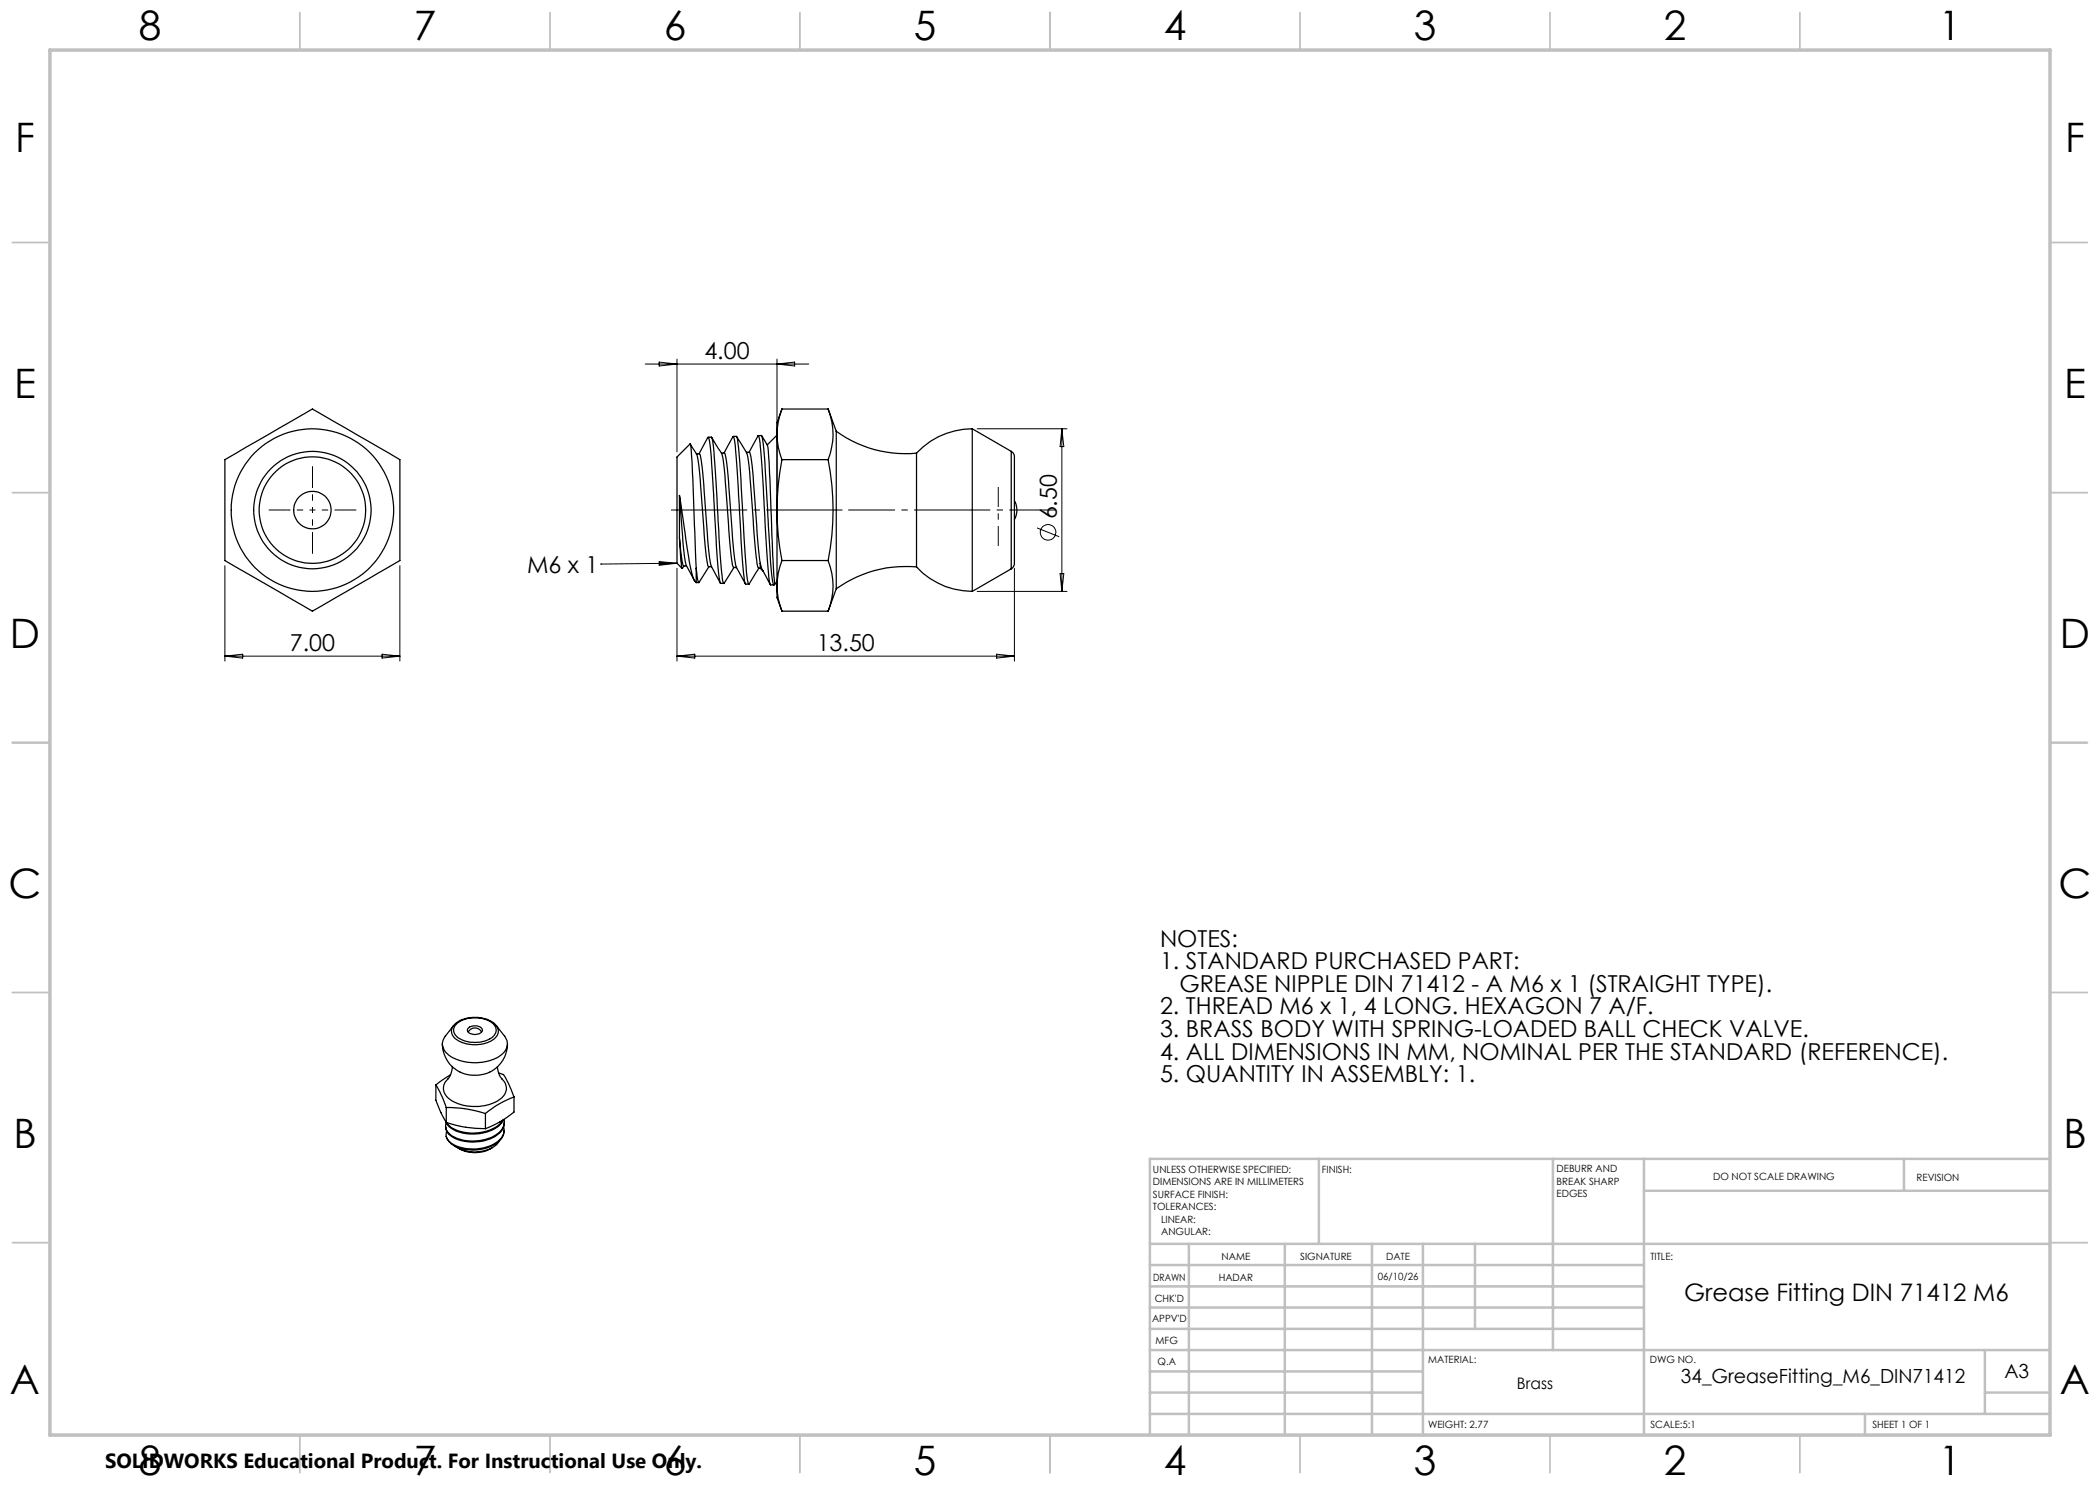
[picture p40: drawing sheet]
<svg xmlns="http://www.w3.org/2000/svg" width="420mm" height="297mm" viewBox="0 0 420 297" stroke-linecap="round" stroke-linejoin="round" font-family="sans-serif">
<defs><g id="words">
<g font-size="8.1">
<text x="27.7" y="8">8</text>
<text x="82.7" y="8">7</text>
<text x="132.7" y="8">6</text>
<text x="182.7" y="8">5</text>
<text x="232.7" y="8">4</text>
<text x="282.7" y="8">3</text>
<text x="332.7" y="8">2</text>
<text x="387.7" y="8">1</text>
<text x="3" y="30.4">F</text>
<text x="413" y="30.4">F</text>
<text x="2.8" y="79.6">E</text>
<text x="412.8" y="79.6">E</text>
<text x="2" y="129.6">D</text>
<text x="412" y="129.6">D</text>
<text x="1.7" y="179.6">C</text>
<text x="411.7" y="179.6">C</text>
<text x="2.7" y="229.6">B</text>
<text x="412.7" y="229.6">B</text>
<text x="2" y="278.9">A</text>
<text x="412" y="278.9">A</text>
<text x="27.7" y="295">8</text>
<text x="82.7" y="295">7</text>
<text x="132.7" y="295">6</text>
<text x="182.7" y="295">5</text>
<text x="232.7" y="295">4</text>
<text x="282.7" y="295">3</text>
<text x="332.7" y="295">2</text>
<text x="387.7" y="295">1</text>
</g>
<text font-size="4.8" x="336.8" y="260.1">Grease Fitting DIN 71412 M6</text>
<g font-size="4.7">
<text x="140.9" y="71.8">4.00</text>
<text x="211.3" y="103.9" transform="rotate(-90 211.3 103.9)">6.50</text>
<text x="105.4" y="114.5">M6 x 1</text>
<text x="58" y="130.2">7.00</text>
<text x="163.3" y="130.2">13.50</text>
<text x="232" y="189.3">NOTES:</text>
<text x="232" y="193.8">1. STANDARD PURCHASED PART:</text>
<text x="232" y="202.9">2. THREAD M6 x 1, 4 LONG. HEXAGON 7 A/F.</text>
<text x="235.9" y="198.4">GREASE NIPPLE DIN 71412 - A M6 x 1 (STRAIGHT TYPE).</text>
<text x="232" y="207.4">3. BRASS BODY WITH SPRING-LOADED BALL CHECK VALVE.</text>
<text x="232" y="211.9">4. ALL DIMENSIONS IN MM, NOMINAL PER THE STANDARD (REFERENCE).</text>
<text x="232" y="216.5">5. QUANTITY IN ASSEMBLY: 1.</text>
</g>
<text font-size="4.1" x="21" y="293.7">SOLIDWORKS Educational Product. For Instructional Use Only.</text>
<g font-size="3.9">
<text x="400.9" y="275.5">A3</text>
<text x="336.2" y="276.5">34_GreaseFitting_M6_DIN71412</text>
</g>
<text font-size="3.2" x="303.4" y="277.9">Brass</text>
<g font-size="2">
<text x="230.6" y="234.6">UNLESS OTHERWISE SPECIFIED:</text>
<text x="230.6" y="237.1">DIMENSIONS ARE IN MILLIMETERS</text>
<text x="230.6" y="239.6">SURFACE FINISH:</text>
<text x="264.4" y="234.6">FINISH:</text>
<text x="311.3" y="234.5">DEBURR AND</text>
<text x="311.3" y="237">BREAK SHARP</text>
<text x="311.3" y="239.5">EDGES</text>
<text x="342.6" y="236">DO NOT SCALE DRAWING</text>
<text x="383.3" y="236.2">REVISION</text>
<text x="230.6" y="242.1">TOLERANCES:</text>
<text x="232.2" y="244.6">LINEAR:</text>
<text x="232.2" y="247.1">ANGULAR:</text>
<text x="244.3" y="252">NAME</text>
<text x="260" y="251.9">SIGNATURE</text>
<text x="277.2" y="251.9">DATE</text>
<text x="330.1" y="251.9">TITLE:</text>
<text x="230.6" y="256.1">DRAWN</text>
<text x="243.7" y="256.1">HADAR</text>
<text x="275.6" y="255.9">06/10/26</text>
<text x="230.9" y="260.3">CHK'D</text>
<text x="230.4" y="264.4">APPV'D</text>
<text x="231.1" y="268.8">MFG</text>
<text x="231.5" y="273">Q.A</text>
<text x="285.6" y="272.5">MATERIAL:</text>
<text x="330" y="272.5">DWG NO.</text>
<text x="285.6" y="285.5">WEIGHT: 2.77</text>
<text x="330.1" y="285.6">SCALE:5:1</text>
<text x="374.5" y="285.6">SHEET 1 OF 1</text>
</g>
</g></defs>
<g fill="none" stroke="#000" stroke-width=".25">
<path d="M45 91.9l17.5-10.1 6.4 3.7 11.1 6.4v20.2l-17.5 10.1-17.5-10.1zM135.9 99.1l.5 6.9a37.1 37.1 0 0 0 .9 7.1l1.5 2.9M135.9 99.1l.4 2.9a110.9 110.9 0 0 0 2.4 13.6l.5 .9M135.9 99.1v8.5M138 88.8l.4 .6a6.1 6.1 0 0 1 1.4 4.4l.3 2.2a159.3 159.3 0 0 0 1.5 17.3h.7M139.3 90.8h.6a14.5 14.5 0 0 1 .8 4.9l.8 10.9a32.2 32.2 0 0 0 .8 6.7l1.8 3.3M139.8 90.8l1.8-3.3a19 19 0 0 1 .8 6l.4 7.5a125.2 125.2 0 0 0 1.3 15.6l.7 .1M142.3 87.5a13.5 13.5 0 0 1 .6 4.6l.7 10.9a112.8 112.8 0 0 0 1.1 13.6h.2M142.3 87.4l-.7 .1M142.3 87.5l1.4 2.2a4.5 4.5 0 0 1 1.1 3.4l.2 2a211.8 211.8 0 0 0 1.6 18.2 .54 .54 0 0 0 .7 .2M144.9 90.6a32.2 32.2 0 0 1 1 8.1l.6 8.5 .5 5.1 .2 1.1 1.9 3.4M144.9 90.6h-.6"/>
<path d="M146.5 87.4l.1-.1a8.7 8.7 0 0 1 .6 3.4l.7 11.3a144.9 144.9 0 0 0 1.1 14.7l.2 .1M146.6 87.3l-1.8 3.3M146.6 87.3h.7a81.4 81.4 0 0 1 1.1 12.4l.2 3.3a150.4 150.4 0 0 0 1 13.6l.2 .2M147.3 87.3l1 1.6a6.8 6.8 0 0 1 1.5 4.4l.1 1.1a292.5 292.5 0 0 0 1.6 18.8l.2 .5M149.3 90.4h.6a13 13 0 0 1 .7 4.9l.9 12.5 .5 4.9M151.6 87.2l.1-.1a34.4 34.4 0 0 1 .8 7.4l.4 7.5a146.1 146.1 0 0 0 1.1 14.8l.1 .2h.7M151.6 87.2l-1.8 3.2M152.3 87.1a22.1 22.1 0 0 1 .7 6.7l.6 9.2a121.5 121.5 0 0 0 1.1 13.9h.1M152.3 87.1h-.7M152.3 87.1l1 1.7a5.1 5.1 0 0 1 .4 2.7l.6 14.4a79.8 79.8 0 0 0 .7 10.7l.4 .4M155.4 86.9v15.1M155.4 86.9a13.6 13.6 0 0 0 1 5"/>
<path d="M155.4 87l-1.9 2M156.4 91.9a52.4 52.4 0 0 0-1 10.1M156.4 81.8a13.9 13.9 0 0 0-1 5.1M156.4 81.8l-1 2.7v2.4M156.4 91.9h9.2M156.4 81.8h9.2M165.6 91.9a52 52 0 0 1 0 20.2M165.6 81.8a13.5 13.5 0 0 1 0 10.1M165.6 81.8l1.7 4.5M167.3 86.3a23.3 23.3 0 0 0 16 4.3M167.3 86.3v31.5M183.3 90.6v22.8"/>
<path d="M194.5 85.8a15.4 15.4 0 0 0-11.2 4.8M194.5 85.8v32.5M194.5 85.8l7.7 4.5M202.2 90.3a1.97 1.97 0 0 1 .7 2.1v20.3a1.29 1.29 0 0 1-.7 1.1M202.2 90.3v23.5M135.9 107.6l.4 5.9 .2 .2 .2-.5h.6M135.9 107.6a19.1 19.1 0 0 0 .8 5.6M139.2 113.7v2.8M139.2 113.7l.4 2.3 .1 .4 .1 .1M139.2 113.7l-.5-13.8a75 75 0 0 0-.7-11.1l-2.6 2.6v21.2l1 1.1M139.2 116.5h.6M141.8 113.3l-2 3.2"/>
<path d="M146.8 113.5l-2 3.2M149.2 116.8h.6M151.7 113.7h.3M151.8 113.7l-2 3.1M152 112.7l.5 1.3M152 112.7v1M152 113.7l.6 .6M152.5 114.1l1.6 2.8M155 116.7l-.2 .3M155.4 117.2a13.6 13.6 0 0 0 1 5M155.4 102a51.7 51.7 0 0 0 1 10.1M155.4 102v15.2"/>
<path d="M155.4 117.2v2.3l1 2.7M156.4 112.1a13.9 13.9 0 0 0-1 5.1M156.4 112.1h9.2M165.6 112.1a13.5 13.5 0 0 1 0 10.1M167.3 117.8l-1.7 4.4M183.3 113.4a15.3 15.3 0 0 0 11.2 4.9M183.3 113.4a23.8 23.8 0 0 0-16 4.4M202.2 113.8l-7.7 4.5M202.9 100.2a3.7 3.7 0 0 1 0 3.7M156.4 122.2h9.2M87.2 217l1.3 2.5 .8 2M87.2 217a8.1 8.1 0 0 0 .7 5l1.4 2.5"/>
<path d="M88.5 208.8a6.3 6.3 0 0 0 3.5 5.7M90.1 215l-2.9 2M90.5 213.4a4.8 4.8 0 0 1-1.6 3.2 2.79 2.79 0 0 0 1.8 3.7 9.3 9.3 0 0 0 9.7-.8 2.55 2.55 0 0 0-.2-3.9l-.6-1.3-.1-.9M90.7 205.1l-1.7 2.2a2.61 2.61 0 0 0 .9 3.8 9.7 9.7 0 0 0 10.4-.2 2.55 2.55 0 0 0 .6-3.6l-1.6-2.2M90.7 205.1a1.94 1.94 0 0 0 1 3 6.9 6.9 0 0 0 7.4-.6 1.75 1.75 0 0 0 .2-2.4M90.7 205.1h.1M90.7 205.1a6.5 6.5 0 0 1 6.9-1.2l1.2 .7 .5 .5M91.4 204.7a6.2 6.2 0 0 1 7.3 .2 1.82 1.82 0 0 1-.9 3 6.2 6.2 0 0 1-6.6-.7 1.64 1.64 0 0 1 .2-2.5zM92 214.4a7.1 7.1 0 0 0 5.9 0M93.6 205.7a1.95 1.95 0 0 1 2.8 .2 1.27 1.27 0 0 1-1.7 1l-.3-.1a.78 .78 0 0 1-.8-1.1zM93.6 206.4a1.51 1.51 0 0 1 2.7 0M99.7 214.6a2.21 2.21 0 0 1 1.8 1.6l1.3 3.2"/>
<path d="M101.5 208.8a6.4 6.4 0 0 1-3.6 5.7M102.8 219.4a20 20 0 0 0-5.7 3.3M102.8 219.4v3a20 20 0 0 1-5.7 3.3M89.3 221.5a24.3 24.3 0 0 1 7.8 1.2M89.3 224.5a23.9 23.9 0 0 0 7.8 1.2M89.3 227.3a3.8 3.8 0 0 0 2.2 2.2M89.3 221.5v3M89.4 226.3l-.1 1M90.9 229.2l.6 .3M97.1 222.7v3M98.5 229.5a6.6 6.6 0 0 1-6.8 .2M99.9 228.2a5.9 5.9 0 0 1-5.6 2.2 6 6 0 0 1-3-1"/>
<path d="M100.6 224a7.3 7.3 0 0 1-6.9 2.6 5.7 5.7 0 0 1-4.3-2.1M100.7 225.4a2.85 2.85 0 0 1-1.6 3.2 8.6 8.6 0 0 1-9.1-.2l-.6-.7-.1-.4M100.7 223.9a6.1 6.1 0 0 1-5.2 2.9 7.3 7.3 0 0 1-6-1.8l-.3-.6M100.8 223.9a3 3 0 0 1-2 3.3 8.7 8.7 0 0 1-8.9-.4 1.94 1.94 0 0 1-.6-2.2M100.8 226.1a3.8 3.8 0 0 1-3 3.3 9.2 9.2 0 0 1-6.3 .1M100.9 224.5a3.6 3.6 0 0 1-2.7 3.2 8.5 8.5 0 0 1-8.5-.9l-.4-.7-.2-.8"/>
<circle cx="62.5" cy="102" r="11.7"/>
<circle cx="62.5" cy="102" r="10.7"/>
<circle cx="62.5" cy="102" r="3.7"/>
<circle cx="62.5" cy="102" r="16.2"/>
</g>
<g fill="none" stroke="#000" stroke-width=".2">
<path d="M129 72.8h32.7M131.8 72.4l3.6 .4-3.6 .4zM135.4 71.8v18.6M155.4 71.8v29.2M155.4 72.8l3.5-.4v.8zM195.4 85.8h18M212.4 85.8v32.5M212.4 85.8l.4 3.5h-.8zM45 113.1v19.1M80 113.1v19.1M120.2 112.8h.1M131.8 112.3l3.6 .3-3.6 .5z"/>
<path d="M135.4 112.6l-15.2 .2M135.4 113.7v18.5M195.4 118.3h18M202.9 113.7v18.5M207.4 105.6l4.4 1.7M212 114.7h.8l-.4 3.6zM45 131.2h35M45 131.2l3.5-.4v.8zM76.4 130.8l3.6 .4-3.6 .4zM135.4 131.2h67.5M135.4 131.2l3.6-.4v.8zM199.3 130.8l3.6 .4-3.6 .4z"/>
<circle cx="209.6" cy="106.5" r="1.55"/>
</g>
<path d="M62.5 102v-5M62.5 102h-5M62.5 102v5M62.5 102h5" fill="none" stroke="#000" stroke-width=".2" stroke-dasharray="15.2 1.3 1.3 1.3" stroke-dashoffset="14.6" stroke-linecap="butt"/>
<path d="M62.5 97v-3.7M57.5 102h-3.7M62.5 107v3.8M67.5 102h3.8" fill="none" stroke="#000" stroke-width=".2" stroke-dasharray="15.2 1.3 1.3 1.3" stroke-linecap="butt"/>
<path d="M199.7 97.4v11.8" fill="none" stroke="#000" stroke-width=".2" stroke-dasharray="15.2 1.3 1.3 1.3" stroke-dashoffset="11.2" stroke-linecap="butt"/>
<path d="M169.3 102h-35.9" fill="none" stroke="#000" stroke-width=".2" stroke-dasharray="15.2 1.3 1.3 1.3" stroke-dashoffset="-.8" stroke-linecap="butt"/>
<path d="M211.2 102h-41.6" fill="none" stroke="#000" stroke-width=".2" stroke-dasharray="15.2 1.3 1.3 1.3" stroke-dashoffset="5.9" stroke-linecap="butt"/>
<g fill="none" stroke="#c0c0c0" stroke-width=".35">
<path d="M60 2.5v7.5M110 2.5v7.5M160 2.5v7.5M210 2.5v7.5M260 2.5v7.5M310 2.5v7.5M360 2.5v7.5M2.5 48.5h7.5M410 48.5h7.5M2.5 98.5h7.5M410 98.5h7.5M2.5 148.5h7.5"/>
<path d="M410 148.5h7.5M2.5 198.5h7.5M410 198.5h7.5M2.5 248.5h7.5M410 248.5h7.5M60 287v7.5M110 287v7.5M160 287v7.5M210 287v7.5M260 287v7.5M310 287v7.5M360 287v7.5"/>
</g>
<g fill="none" stroke="#c0c0c0" stroke-width=".5">
<path d="M263.8 231.8v17M310.6 231.8v38.2M328.8 231.8v55.2M328.8 238.2h81.2M380.8 231.8v6.4M410 231.8h-180v55.2M230 248.8h180M230 257.3h98.8M230 253h98.8M237.8 248.8v38.2M257 248.8v38.2M274.4 248.8v38.2"/>
<path d="M284.6 248.8v38.2M295 248.8v17M230 265.8h98.8M230 261.5h98.8M230 278.5h54.6M230 274.3h54.6M230 270h180M397 278.5h13M397 270v12.8M230 282.8h180M373 282.8v4.2"/>
</g>
<path d="M10 10h400v277h-400z" fill="none" stroke="#c0c0c0" stroke-width=".7"/>
<path d="M131.8 112.3l3.6 .3-3.6 .5z" fill="#000"/>
<use href="#words"/>
</svg>
